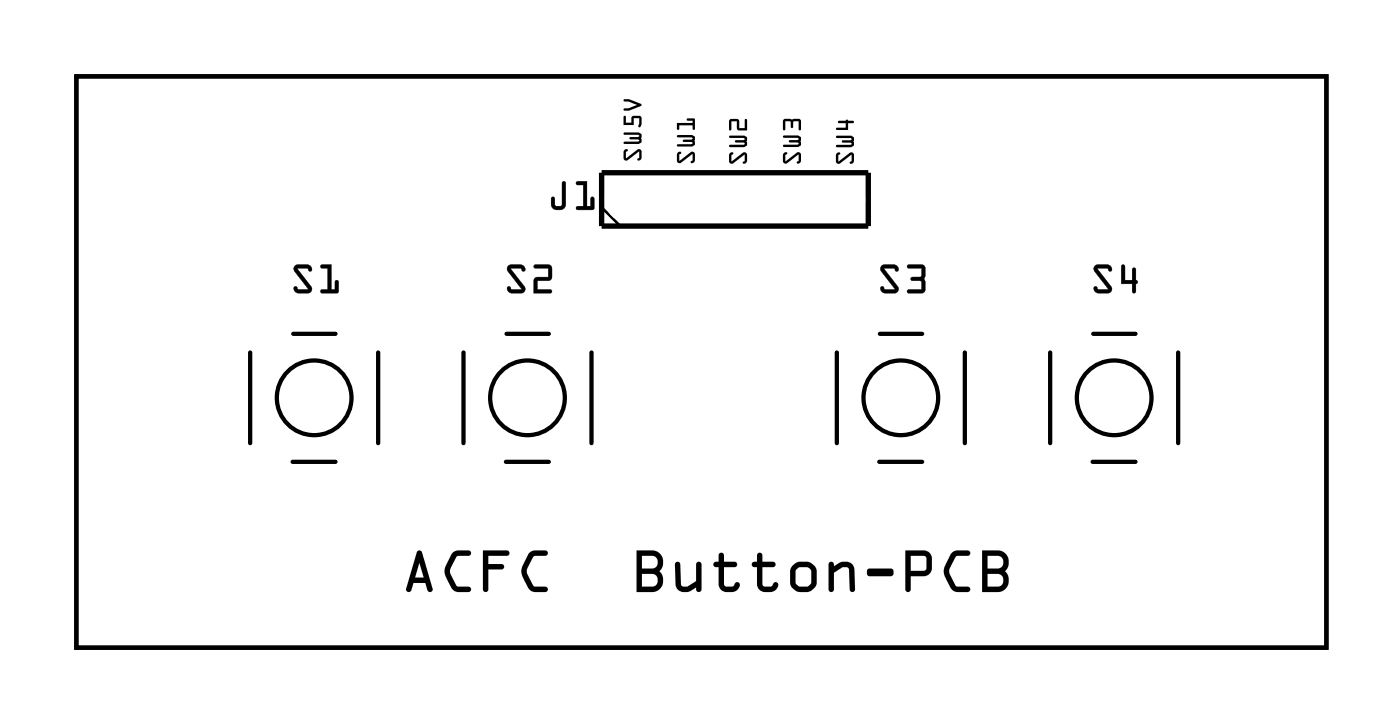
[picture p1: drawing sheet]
<svg xmlns="http://www.w3.org/2000/svg" width="67mm" height="35mm" viewBox="0 0 67 35" stroke-linecap="round" stroke-linejoin="round" font-family="sans-serif">
<g fill="none" stroke="#000" stroke-width=".2">
<path d="M3.6 3.6h59.6v27.2h-59.6zM11.9 16.8v4.3M14 15.9h2M18 16.8v4.3M22.1 16.8v4.3M24.1 15.9h2M28.2 16.8v4.3M39.9 16.8v4.3M41.9 15.9h2M46 16.8v4.3M50 16.8v4.3M52.1 15.9h2"/>
<path d="M56.1 16.8v4.3M13.9 22h2.1M24.1 22h2M41.9 22h2M52 22h2.1"/>
<circle cx="15" cy="18.9" r="1.78"/>
<circle cx="25.1" cy="18.9" r="1.78"/>
<circle cx="42.9" cy="18.9" r="1.78"/>
<circle cx="53.1" cy="18.9" r="1.78"/>
</g>
<path d="M3.6 3.6h59.6v27.2h-59.6z" fill="none" stroke="#000" stroke-width=".05"/>
<g fill="#000">
<path d="M14 12.7l.7-.1 .2 .2a.13 .13 0 0 1-.2 .1 .13 .13 0 0 1-.1-.1h-.4l.6 .8a.21 .21 0 0 1 0 .3 .21 .21 0 0 1-.1 .1h-.6l-.1-.3a.13 .13 0 0 1 .1 0 .13 .13 0 0 1 .1 .1h.5l-.7-.9zM14.1 12.7l-.1 .2 .7 .9h-.5l-.1-.2-.1 .2 .2 .2 .5-.1 .1-.2-.6-.9h.4l.2 .1v-.1l-.2-.2zM15.3 12.6h.5v1.2h.2l-.1-.4a.1 .1 0 0 1 .1-.1 .1 .1 0 0 1 .1 .1v.5l-.8 .1a.1 .1 0 0 1-.1-.1 .1 .1 0 0 1 .1-.1h.3v-1h-.3zM15.3 12.6v.2h.3v1h-.3v.1h.8v-.5h-.1v.4h-.2v-1.2z"/>
<path d="M14 12.7l.6-.1 .2 .1v.2l-.2-.1h-.4l.6 .9-.1 .2-.5 .1-.2-.2 .1-.2 .1 .2h.5l-.7-.9zM15.3 12.6h.5v1.2h.2v-.4l.1-.1v.7l-.8-.1v-.1h.3v-1h-.3z"/>
<path d="M24.2 12.7l.7-.1 .1 .2a.13 .13 0 0 1-.1 .1 .13 .13 0 0 1-.1-.1h-.5l.7 .8a.21 .21 0 0 1 0 .3 .21 .21 0 0 1-.2 .1h-.5l-.2-.3a.13 .13 0 0 1 .2 0 .13 .13 0 0 1 .1 .1h.4l-.6-.9zM24.2 12.7v.2l.7 .9h-.5l-.2-.2v.2l.2 .2 .5-.1 .1-.2-.7-.9h.5l.1 .1 .1-.1-.2-.2zM25.4 12.6h.7l.2 .1-.1 .6-.6 .1v.4h.6a.1 .1 0 0 1 .1 .1 .1 .1 0 0 1-.1 .1h-.8l.1-.8h.6v-.4h-.6zM25.4 12.6l.1 .2h.6v.4l-.6 .1-.1 .7 .8-.1v-.1h-.6v-.4l.6-.1 .1-.6-.2-.1z"/>
<path d="M24.2 12.7l.6-.1 .2 .1-.1 .2-.1-.1h-.5l.7 .9-.1 .2-.5 .1-.2-.2v-.2l.2 .2h.4l-.6-.9zM25.4 12.6h.7l.2 .1-.1 .6-.6 .1v.4h.6v.2h-.8l.1-.8h.6v-.4h-.6z"/>
<path d="M26.8 8.7h.2v1a.37 .37 0 0 1-.4 .3 .37 .37 0 0 1-.4-.3v-.2a.1 .1 0 0 1 .1-.1 .1 .1 0 0 1 .1 .1l.1 .3h.2zM26.8 8.7v1.1h-.4l-.1-.4v.3a.35 .35 0 0 0 .3 .3 .35 .35 0 0 0 .3-.3v-1zM27.5 8.7l.5-.1v1.2h.1v-.3a.1 .1 0 0 1 .1-.1 .1 .1 0 0 1 .1 .1v.5h-.8a.1 .1 0 0 1-.1-.1 .1 .1 0 0 1 .1-.1h.3v-1h-.3zM27.5 8.7v.1h.3v1h-.3l-.1 .1 .8 .1v-.6h-.1v.4h-.2l.1-1.2z"/>
<path d="M26.8 8.7h.1v1a.36 .36 0 0 1-.3 .3 .36 .36 0 0 1-.4-.3l.1-.3h.1v.4h.4zM27.5 8.7l.5-.1v1.2h.1v-.4h.1v.6l-.8-.1 .1-.1h.3v-1h-.3z"/>
<path d="M29.7 7.1h.2l-.1 .1v.3l.7-.4v.5h-.1v-.1v-.3l-.6 .4-.1-.1zM29.7 6.3h.7l.1 .1v.4l-.1 .1h-.7l.1-.2h.6v-.1h-.4l.4-.1-.6-.1zM29.7 5.5h.1v.3h.3v-.3h.4l.1 .4a.09 .09 0 0 1-.1 .1 .09 .09 0 0 1-.1 0v-.4h-.2v.4h-.5zM29.7 4.7h.2l.6 .2v.1l-.5 .3h-.3v-.1l.6-.2-.6-.2z"/>
<path d="M29.7 7.1h.2l-.1 .1v.3l.7-.4 .1 .1-.1 .4h-.1v-.1v-.3l-.6 .4-.1-.1zM29.7 7.1v.4l.1 .1 .6-.4v.3v.1h.1v-.5l-.7 .4v-.3l.1-.1zM29.7 6.3h.7l.1 .1v.4l-.1 .1h-.7l.1-.2h.6v-.1h-.4l.4-.1-.6-.1zM29.7 6.3l.1 .1 .6 .1-.4 .1h.4v.1h-.6l-.1 .2h.7l.1-.1v-.4l-.1-.1zM29.7 5.5h.1v.3h.3v-.3h.4l.1 .1-.1 .4h-.1v-.4h-.2v.4h-.5zM29.7 5.5v.5h.5v-.4h.2v.4a.09 .09 0 0 0 .1 0 .09 .09 0 0 0 .1-.1l-.1-.4h-.4v.3h-.3v-.2zM29.7 4.7h.3l.5 .2v.1l-.5 .3h-.3v-.1l.6-.2-.6-.2zM29.7 4.7v.1l.6 .2-.6 .2v.1h.3l.5-.3v-.1l-.6-.2z"/>
<path d="M32.3 7.3h.1l-.1 .1 .1 .3 .6-.5 .1 .5h-.2l.1-.1v-.3l-.7 .5-.1-.2zM32.3 6.4h.7l.1 .1v.4l-.1 .1h-.7v-.1h.6v-.1l-.4-.1 .5-.1-.7-.1zM32.2 5.9h.8v-.2h-.3l.4-.1v.6h-.1v-.2h-.7v.2z"/>
<path d="M32.3 7.3h.1l-.1 .1 .1 .3 .6-.5 .1 .1v.4h-.2l.1-.1v-.3l-.7 .5-.1-.2zM32.3 7.3l-.1 .3 .1 .2 .7-.5v.3l-.1 .1h.2l-.1-.5-.6 .5-.1-.3 .1-.1zM32.3 6.4h.7l.1 .1v.4l-.1 .1h-.7v-.1h.6v-.1l-.4-.1 .5-.1-.7-.1zM32.3 6.4v.1l.7 .1-.5 .1 .4 .1v.1h-.6v.1h.7l.1-.1v-.4l-.1-.1zM32.2 5.9h.8v-.2h-.3l.4-.1v.6h-.1v-.2h-.7v.2zM32.2 5.9l.1 .3v-.2h.7v.2h.1v-.6l-.4 .1h.3v.2z"/>
<path d="M34.8 7.3h.1l-.1 .1 .1 .3 .6-.4 .1 .4-.2 .1 .1-.2v-.2l-.7 .4-.1-.1zM34.7 6.5h.7h.2v.4l-.2 .1h-.6v-.1h.6v-.1l-.4-.1 .5-.1h-.7zM34.8 5.7h.3l.1 .4h.3v-.4l.1 .5h-.5v-.4h-.3v.4z"/>
<path d="M34.8 7.3h.1l-.1 .1 .1 .3 .6-.4 .1 .1v.3l-.2 .1 .1-.2v-.2l-.7 .4-.1-.1zM34.8 7.3l-.1 .4 .1 .1 .7-.4v.2l-.1 .2 .2-.1-.1-.4-.6 .4-.1-.3 .1-.1zM34.7 6.5h.7h.2v.4l-.2 .1h-.6v-.1h.6v-.1l-.4-.1 .5-.1h-.7zM34.7 6.5l.1 .1h.7l-.5 .1 .4 .1v.1h-.6v.1h.6l.2-.1v-.4h-.2zM34.8 5.7h.3l.1 .4h.3v-.4l.1 .5h-.5v-.4h-.3v.4zM34.8 5.7v.5v-.4h.3v.4h.5l-.1-.5v.4h-.3l-.1-.4z"/>
<path d="M37.3 7.3h.2l-.1 .1v.3l.7-.4v.4l-.2 .1 .1-.2v-.2l-.6 .4-.1-.1zM37.3 6.5h.7h.1v.4l-.1 .1h-.7v-.1h.7v-.1l-.4-.1 .4-.1h-.7zM37.3 5.7h.8v.5h-.1v-.4h-.2l-.1 .3-.1-.3h-.2v.4h-.1z"/>
<path d="M37.3 7.3h.2l-.1 .1v.3l.7-.4v.1v.3l-.2 .1 .1-.2v-.2l-.6 .4-.1-.1zM37.3 7.3v.4l.1 .1 .6-.4v.2l-.1 .2 .2-.1v-.4l-.7 .4v-.3l.1-.1zM37.3 6.5h.7h.1v.4l-.1 .1h-.7v-.1h.7v-.1l-.4-.1 .4-.1h-.7zM37.3 6.5v.1h.7l-.4 .1 .4 .1v.1h-.7v.1h.7l.1-.1v-.4h-.1zM37.3 5.7h.8v.5h-.1v-.4h-.2l-.1 .3-.1-.3h-.2v.4h-.1zM37.3 5.7v.5h.1v-.4h.2l.1 .3 .1-.3h.2v.4h.1v-.5z"/>
<path d="M39.9 7.3h.1l-.1 .1v.3l.7-.4 .1 .4-.2 .1 .1-.1-.1-.3-.6 .4-.1-.1zM39.8 6.5h.7h.2v.4l-.2 .1h-.7l.1-.1h.6v-.1l-.4-.1 .5-.1h-.7zM39.9 5.8l.4-.1 .4 .1-.3 .1v.3h-.5l-.1-.1h.5v-.2h-.4z"/>
<path d="M39.9 7.3h.1l-.1 .1v.3l.7-.4 .1 .1v.3l-.2 .1 .1-.1-.1-.3-.6 .4-.1-.1zM39.9 7.3l-.1 .4 .1 .1 .6-.4 .1 .3-.1 .1 .2-.1-.1-.4-.7 .4v-.3l.1-.1zM39.8 6.5h.7h.2v.4l-.2 .1h-.7l.1-.1h.6v-.1l-.4-.1 .5-.1h-.7zM39.8 6.5l.1 .1h.7l-.5 .1 .4 .1v.1h-.6l-.1 .1h.7l.2-.1v-.4h-.2zM39.9 5.8l.4-.1 .4 .1-.3 .1v.3h-.5l-.1-.1h.5v-.2h-.4zM39.9 5.8v.1h.4v.2h-.5l.1 .1h.5v-.3l.3-.1-.4-.1z"/>
<path d="M42 12.7l.7-.1 .1 .2a.13 .13 0 0 1-.1 .1 .13 .13 0 0 1-.1-.1h-.5l.7 .8a.21 .21 0 0 1 0 .3 .21 .21 0 0 1-.2 .1h-.5l-.2-.3a.13 .13 0 0 1 .2 0 .13 .13 0 0 1 .1 .1h.4l-.6-.9zM42 12.7v.2l.6 .9h-.4l-.2-.2v.2l.2 .2 .5-.1 .1-.2-.7-.9h.5l.1 .1 .1-.1-.2-.2zM43.2 12.6h.7l.2 .2-.1 .5 .1 .6-.2 .1h-.6a.1 .1 0 0 1-.1-.1 .1 .1 0 0 1 .1-.1h.6v-.4h-.4a.1 .1 0 0 1-.1-.1 .1 .1 0 0 1 .1-.1h.4v-.4h-.7zM43.2 12.6l.1 .2h.6v.4h-.5v.1v.1h.5v.4h-.6l-.1 .1h.8l.1-.1-.1-.5v-.6l-.1-.1z"/>
<path d="M42 12.7l.6-.1 .2 .1-.1 .2-.1-.1h-.5l.7 .9-.1 .2-.5 .1-.3-.2 .1-.2 .1 .2h.5l-.6-.9zM43.2 12.6h.7l.2 .1-.1 .6 .1 .5-.1 .1h-.8l.1-.1h.6v-.4h-.5v-.1v-.1h.5v-.4h-.6z"/>
<path d="M52.1 12.7l.7-.1 .2 .2a.13 .13 0 0 1-.2 .1 .13 .13 0 0 1-.1-.1h-.4l.6 .8a.21 .21 0 0 1 0 .3 .21 .21 0 0 1-.1 .1h-.6l-.1-.3a.13 .13 0 0 1 .1 0 .13 .13 0 0 1 .1 .1h.5l-.7-.9zM52.2 12.7l-.1 .2 .7 .9h-.5l-.1-.2-.1 .2 .2 .2 .5-.1 .1-.2-.6-.9h.4l.2 .1v-.1l-.2-.2zM53.4 12.6l.2 .1v.6h.3v-.5a.1 .1 0 0 1 .1-.1 .1 .1 0 0 1 .1 .1v.5a.09 .09 0 0 1 .1 .1 .09 .09 0 0 1-.1 .1v.4a.1 .1 0 0 1-.1 .1 .1 .1 0 0 1-.1-.1v-.4h-.5zM53.4 12.6v.9h.5v.4h.1l.1-.4 .1-.1h-.1v-.6h-.2v.6h-.3v-.7z"/>
<path d="M52.1 12.7l.6-.1 .2 .1v.2l-.2-.1h-.4l.6 .9-.1 .2-.5 .1-.2-.2 .1-.2 .1 .2h.5l-.7-.9zM53.4 12.6l.2 .1v.6h.3v-.5h.2v.5l.1 .1-.1 .1-.1 .5-.1-.1v-.4h-.5z"/>
<path d="M19.9 26.2l.2 .1 .5 1.8a.13 .13 0 0 1-.1 .1 .13 .13 0 0 1-.1-.1l-.1-.3h-.6l-.1 .3a.13 .13 0 0 1-.2 .1 .13 .13 0 0 1-.1-.1zM19.9 26.2l-.6 1.9a.13 .13 0 0 0 .1 .1 .13 .13 0 0 0 .2-.1l.1-.3h.6l.1 .3a.13 .13 0 0 0 .1 .1 .13 .13 0 0 0 .1-.1l-.5-1.8zM20 26.8l-.2 .7h.4zM20 26.8l.2 .7h-.4zM21.5 26.3l.2-.1h.6a.13 .13 0 0 1 .1 .1 .13 .13 0 0 1-.1 .2h-.5l-.4 .7 .4 .7h.5a.13 .13 0 0 1 .1 .2 .13 .13 0 0 1-.1 .1l-.7-.1-.4-.8a1.14 1.14 0 0 1 .3-.9zM21.5 26.3l-.3 .6a1.16 1.16 0 0 0 .6 1.3h.5a.13 .13 0 0 0 .1-.1 .13 .13 0 0 0-.1-.2h-.5l-.4-.7 .4-.7h.5a.13 .13 0 0 0 .1-.2 .13 .13 0 0 0-.1-.1h-.6zM23 26.2h1.1a.13 .13 0 0 1 .2 .1 .14 .14 0 0 1-.2 .2h-.8v.4h.6a.13 .13 0 0 1 .1 .1 .13 .13 0 0 1-.1 .1h-.6v1a.13 .13 0 0 1-.2 .1 .13 .13 0 0 1-.1-.1zM23 26.2v1.9a.13 .13 0 0 0 .1 .1 .13 .13 0 0 0 .2-.1v-1h.6a.13 .13 0 0 0 .1-.1 .13 .13 0 0 0-.1-.1h-.6v-.4h.8a.14 .14 0 0 0 .2-.2 .13 .13 0 0 0-.2-.1zM25.2 26.3l.2-.1h.6a.13 .13 0 0 1 .1 .1 .13 .13 0 0 1-.1 .2h-.6l-.3 .7 .3 .7h.6a.13 .13 0 0 1 .1 .2 .13 .13 0 0 1-.1 .1l-.7-.1-.5-.8a1.14 1.14 0 0 1 .3-.9zM25.2 26.3l-.3 .6a1.16 1.16 0 0 0 .6 1.3h.5a.13 .13 0 0 0 .1-.1 .13 .13 0 0 0-.1-.2h-.6l-.3-.7 .3-.7h.6a.13 .13 0 0 0 .1-.2 .13 .13 0 0 0-.1-.1h-.6zM30.3 26.2h.8a.58 .58 0 0 1 .5 .4 .58 .58 0 0 1-.2 .6 .58 .58 0 0 1 .2 .6 .58 .58 0 0 1-.5 .4h-.8zM30.3 26.2v2h.8a.57 .57 0 0 0 .5-.4 .57 .57 0 0 0-.2-.6 .58 .58 0 0 0 .1-.6 .58 .58 0 0 0-.4-.4zM30.6 27.3v.6h.5a.31 .31 0 0 0 .2-.3 .31 .31 0 0 0-.2-.3zM30.6 27.3h.5a.31 .31 0 0 1 .2 .3 .31 .31 0 0 1-.2 .3h-.5zM30.6 26.5v.6h.5a.3 .3 0 0 0 .2-.3 .3 .3 0 0 0-.2-.3zM30.6 26.5h.5a.31 .31 0 0 1 .2 .3 .31 .31 0 0 1-.2 .3h-.5zM32.2 26.8h.2v1l.2 .1h.1l.5-.2v-.8a.13 .13 0 0 1 .1-.2 .13 .13 0 0 1 .1 .2v1.2a.13 .13 0 0 1-.1 .1 .13 .13 0 0 1-.1-.1v-.1a.57 .57 0 0 1-1-.2zM32.2 26.8v1a.46 .46 0 0 0 .7 .3l.3-.1v.1a.13 .13 0 0 0 .1 .1 .13 .13 0 0 0 .1-.1v-1.2a.13 .13 0 0 0-.1-.1 .13 .13 0 0 0-.1 .1v.8l-.5 .2h-.1l-.2-.1v-1zM34.3 26.4h.2v.4l.5-.1a.13 .13 0 0 1 .1 .2 .13 .13 0 0 1-.1 .1h-.5v.9h.1h.4a.14 .14 0 0 1 .1-.2 .14 .14 0 0 1 .1 .2 .54 .54 0 0 1-.5 .3 .54 .54 0 0 1-.5-.4v-.8h-.1a.13 .13 0 0 1-.1-.1 .13 .13 0 0 1 .1-.2l.1 .1zM34.3 26.4l-.1 .4h-.1a.13 .13 0 0 0-.1 .1 .13 .13 0 0 0 .1 .1h.1v.8a.54 .54 0 0 0 .5 .4 .54 .54 0 0 0 .5-.3 .15 .15 0 0 0-.1-.2 .15 .15 0 0 0-.2 .2h-.3h-.1v-.9h.5a.13 .13 0 0 0 .1-.1 .13 .13 0 0 0-.1-.1h-.5v-.4zM36.1 26.4h.2v.4l.5-.1a.13 .13 0 0 1 .1 .2 .13 .13 0 0 1-.1 .1h-.5v.9h.1h.4a.14 .14 0 0 1 .1-.2 .14 .14 0 0 1 .2 .2 .54 .54 0 0 1-.6 .3 .54 .54 0 0 1-.4-.4v-.8h-.2a.13 .13 0 0 1-.1-.1 .13 .13 0 0 1 .1-.2l.2 .1zM36.1 26.4v.4h-.2a.13 .13 0 0 0-.1 .1 .13 .13 0 0 0 .1 .1h.2v.8a.54 .54 0 0 0 .4 .4 .54 .54 0 0 0 .6-.3 .15 .15 0 0 0-.2-.2 .15 .15 0 0 0-.1 .2h-.4h-.1v-.9h.5a.13 .13 0 0 0 .1-.1 .13 .13 0 0 0-.1-.1h-.5v-.4zM37.7 26.9l.4-.2 .4 .1 .3 .1a1.02 1.02 0 0 1 .1 .9l-.1 .2-.2 .2h-.6l-.2-.2a1.06 1.06 0 0 1-.2-.9zM37.7 26.9l-.1 .2a1.05 1.05 0 0 0 .2 .9l.2 .2h.6l.2-.3 .1-.1a1.02 1.02 0 0 0-.1-.9l-.4-.1a.64 .64 0 0 0-.7 .1zM37.9 27.1v.7l.2 .1h.4l.1-.2v-.6l-.2-.1h-.3zM37.9 27.1l.2-.1h.3l.2 .1v.6l-.1 .2h-.4l-.2-.1zM39.5 26.8h.2v.2a.57 .57 0 0 1 1 .1v1a.13 .13 0 0 1-.1 .1 .13 .13 0 0 1-.1-.1l-.1-1-.1-.1h-.2l-.4 .3v.8a.13 .13 0 0 1-.1 .1 .13 .13 0 0 1-.1-.1zM39.5 26.8v1.3a.13 .13 0 0 0 .1 .1 .13 .13 0 0 0 .1-.1v-.8l.4-.3h.2l.1 .1 .1 1a.13 .13 0 0 0 .1 .1 .13 .13 0 0 0 .1-.1v-1a.46 .46 0 0 0-.7-.3l-.3 .2v-.2zM41.3 27.1h1.1a.19 .19 0 0 1 .2 .2 .19 .19 0 0 1-.2 .1h-1l-.1-.1zM41.3 27.1v.2l.1 .1h1a.19 .19 0 0 0 .2-.1 .19 .19 0 0 0-.2-.2zM43.1 26.2h.9a.39 .39 0 0 1 .4 .4v.5a.39 .39 0 0 1-.4 .3h-.6v.7a.13 .13 0 0 1-.2 .1 .13 .13 0 0 1-.1-.1zM43.1 26.2v1.9a.13 .13 0 0 0 .1 .1 .13 .13 0 0 0 .2-.1v-.7h.6a.39 .39 0 0 0 .4-.3v-.5a.39 .39 0 0 0-.4-.4zM43.4 26.5v.7l.7-.1v-.6zM43.4 26.5h.7v.6l-.7 .1zM45.3 26.3l.2-.1h.6a.13 .13 0 0 1 .1 .1 .13 .13 0 0 1-.1 .2h-.6l-.3 .7 .3 .7h.6a.13 .13 0 0 1 .1 .2 .13 .13 0 0 1-.1 .1l-.7-.1-.4-.8a1.14 1.14 0 0 1 .3-.9zM45.3 26.3l-.3 .6a1.16 1.16 0 0 0 .6 1.3h.5a.13 .13 0 0 0 .1-.1 .13 .13 0 0 0-.1-.2h-.6l-.3-.7 .3-.7h.6a.13 .13 0 0 0 .1-.2 .13 .13 0 0 0-.1-.1h-.6zM46.8 26.2h.7a.58 .58 0 0 1 .5 .4 .58 .58 0 0 1-.1 .6 .58 .58 0 0 1 .1 .6 .58 .58 0 0 1-.5 .4h-.7zM46.8 26.2v2h.7a.57 .57 0 0 0 .5-.4 .57 .57 0 0 0-.1-.6 .58 .58 0 0 0 .1-.6 .58 .58 0 0 0-.5-.4zM47 27.3v.6h.5a.31 .31 0 0 0 .3-.3 .31 .31 0 0 0-.3-.3zM47 27.3h.5a.31 .31 0 0 1 .3 .3 .31 .31 0 0 1-.3 .3h-.5zM47 26.5v.6h.5a.3 .3 0 0 0 .3-.3 .3 .3 0 0 0-.3-.3zM47 26.5h.5a.31 .31 0 0 1 .3 .3 .31 .31 0 0 1-.3 .3h-.5z"/>
<path d="M19.9 26.2l.2 .1 .5 1.8a.13 .13 0 0 1-.1 .1 .13 .13 0 0 1-.1-.1l-.1-.3h-.6l-.1 .3a.13 .13 0 0 1-.2 .1 .13 .13 0 0 1-.1-.1zM20 26.8l-.2 .7h.4zM21.5 26.3l.2-.1h.6a.13 .13 0 0 1 .1 .1 .13 .13 0 0 1-.1 .2h-.5l-.4 .7 .4 .7h.5a.13 .13 0 0 1 .1 .2 .13 .13 0 0 1-.1 .1h-.5a1.02 1.02 0 0 1-.6-1zM23 26.2h1.1a.13 .13 0 0 1 .2 .1 .14 .14 0 0 1-.2 .2h-.8v.4h.6a.13 .13 0 0 1 .1 .1 .13 .13 0 0 1-.1 .1h-.6v1a.13 .13 0 0 1-.2 .1 .13 .13 0 0 1-.1-.1zM25.2 26.3l.2-.1h.6a.13 .13 0 0 1 .1 .1 .13 .13 0 0 1-.1 .2h-.6l-.3 .7 .3 .7h.6a.13 .13 0 0 1 .1 .2 .13 .13 0 0 1-.1 .1h-.5a1.02 1.02 0 0 1-.7-1zM30.3 26.2h.8a.57 .57 0 0 1 .5 .4 .57 .57 0 0 1-.2 .6 .57 .57 0 0 1 .2 .6 .57 .57 0 0 1-.5 .4h-.8zM30.6 27.3v.6h.5a.31 .31 0 0 0 .2-.3 .31 .31 0 0 0-.2-.3zM30.6 26.5v.6h.5a.31 .31 0 0 0 .2-.3 .31 .31 0 0 0-.2-.3zM32.2 26.8h.2v1l.2 .1h.1l.5-.2v-.8a.13 .13 0 0 1 .1-.1 .13 .13 0 0 1 .1 .1v1.2a.13 .13 0 0 1-.1 .1 .13 .13 0 0 1-.1-.1v-.1a.55 .55 0 0 1-.6 .2 .55 .55 0 0 1-.4-.4zM34.3 26.4h.2v.4h.5a.13 .13 0 0 1 .1 .1 .13 .13 0 0 1-.1 .1h-.5v.9h.1h.4a.14 .14 0 0 1 .1-.2 .14 .14 0 0 1 .1 .2 .54 .54 0 0 1-.5 .3 .54 .54 0 0 1-.5-.4v-.8h-.1a.13 .13 0 0 1-.1-.1 .13 .13 0 0 1 .1-.1h.1zM36.1 26.4h.2v.4h.5a.13 .13 0 0 1 .1 .1 .13 .13 0 0 1-.1 .1h-.5v.9h.1h.4a.14 .14 0 0 1 .1-.2 .14 .14 0 0 1 .2 .2 .54 .54 0 0 1-.6 .3 .54 .54 0 0 1-.4-.4v-.8h-.2a.13 .13 0 0 1-.1-.1 .13 .13 0 0 1 .1-.1h.2zM37.7 26.9h.1a.64 .64 0 0 1 .7-.1l.3 .1a1.02 1.02 0 0 1 .1 .9l-.1 .2-.2 .2h-.6l-.2-.2a1.05 1.05 0 0 1-.2-.9zM37.9 27.1v.7l.2 .1h.4l.1-.2v-.6l-.2-.1h-.3zM39.5 26.8h.2v.2a.55 .55 0 0 1 .6-.3 .55 .55 0 0 1 .4 .4v1a.13 .13 0 0 1-.1 .1 .13 .13 0 0 1-.1-.1l-.1-1-.1-.1h-.2l-.4 .3v.8a.13 .13 0 0 1-.1 .1 .13 .13 0 0 1-.1-.1zM41.3 27.1h1.1a.19 .19 0 0 1 .2 .2 .19 .19 0 0 1-.2 .1h-1l-.1-.1zM43.1 26.2h.9a.39 .39 0 0 1 .4 .4v.5a.39 .39 0 0 1-.4 .3h-.6v.7a.13 .13 0 0 1-.2 .1 .13 .13 0 0 1-.1-.1zM43.4 26.5v.7l.7-.1v-.6zM45.3 26.3l.2-.1h.6a.13 .13 0 0 1 .1 .1 .13 .13 0 0 1-.1 .2h-.6l-.3 .7 .3 .7h.6a.13 .13 0 0 1 .1 .2 .13 .13 0 0 1-.1 .1h-.5a1.02 1.02 0 0 1-.7-1zM46.8 26.2h.7a.57 .57 0 0 1 .5 .4 .57 .57 0 0 1-.1 .6 .57 .57 0 0 1 .1 .6 .57 .57 0 0 1-.5 .4h-.7zM47 27.3v.6h.5a.31 .31 0 0 0 .3-.3 .31 .31 0 0 0-.3-.3zM47 26.5v.6h.5a.31 .31 0 0 0 .3-.3 .31 .31 0 0 0-.3-.3z"/>
</g>
<path d="M28.7 8.2h12.7v2.6h-12.7z" fill="none" stroke="#000" stroke-width=".25"/>
<path d="M28.7 9.9l.8 .9" fill="none" stroke="#000" stroke-width=".13"/>
<circle cx="29.9" cy="9.5" r=".74" fill="#fff"/>
<circle cx="29.9" cy="9.5" r=".74" fill="none" stroke="#fff" stroke-width=".76" stroke-linecap="butt"/>
<circle cx="32.5" cy="9.5" r=".74" fill="#fff"/>
<circle cx="32.5" cy="9.5" r=".74" fill="none" stroke="#fff" stroke-width=".76" stroke-linecap="butt"/>
<circle cx="35" cy="9.5" r=".74" fill="#fff"/>
<circle cx="35" cy="9.5" r=".74" fill="none" stroke="#fff" stroke-width=".76" stroke-linecap="butt"/>
<circle cx="37.5" cy="9.5" r=".74" fill="#fff"/>
<circle cx="37.5" cy="9.5" r=".74" fill="none" stroke="#fff" stroke-width=".76" stroke-linecap="butt"/>
<circle cx="40.1" cy="9.5" r=".74" fill="#fff"/>
<circle cx="40.1" cy="9.5" r=".74" fill="none" stroke="#fff" stroke-width=".76" stroke-linecap="butt"/>
<circle cx="50.8" cy="22.2" r=".72" fill="#fff"/>
<circle cx="50.8" cy="22.2" r=".72" fill="none" stroke="#fff" stroke-width=".69" stroke-linecap="butt"/>
<circle cx="50.8" cy="15.7" r=".72" fill="#fff"/>
<circle cx="50.8" cy="15.7" r=".72" fill="none" stroke="#fff" stroke-width=".69" stroke-linecap="butt"/>
<circle cx="55.3" cy="22.2" r=".72" fill="#fff"/>
<circle cx="55.3" cy="22.2" r=".72" fill="none" stroke="#fff" stroke-width=".69" stroke-linecap="butt"/>
<circle cx="55.3" cy="15.7" r=".72" fill="#fff"/>
<circle cx="55.3" cy="15.7" r=".72" fill="none" stroke="#fff" stroke-width=".69" stroke-linecap="butt"/>
<circle cx="50.8" cy="22.2" r=".72" fill="#fff"/>
<circle cx="50.8" cy="22.2" r=".72" fill="none" stroke="#fff" stroke-width=".69" stroke-linecap="butt"/>
<circle cx="50.8" cy="15.7" r=".72" fill="#fff"/>
<circle cx="50.8" cy="15.7" r=".72" fill="none" stroke="#fff" stroke-width=".69" stroke-linecap="butt"/>
<circle cx="55.3" cy="22.2" r=".72" fill="#fff"/>
<circle cx="55.3" cy="22.2" r=".72" fill="none" stroke="#fff" stroke-width=".69" stroke-linecap="butt"/>
<circle cx="55.3" cy="15.7" r=".72" fill="#fff"/>
<circle cx="55.3" cy="15.7" r=".72" fill="none" stroke="#fff" stroke-width=".69" stroke-linecap="butt"/>
<circle cx="40.6" cy="22.2" r=".72" fill="#fff"/>
<circle cx="40.6" cy="22.2" r=".72" fill="none" stroke="#fff" stroke-width=".69" stroke-linecap="butt"/>
<circle cx="40.6" cy="15.7" r=".72" fill="#fff"/>
<circle cx="40.6" cy="15.7" r=".72" fill="none" stroke="#fff" stroke-width=".69" stroke-linecap="butt"/>
<circle cx="45.2" cy="22.2" r=".72" fill="#fff"/>
<circle cx="45.2" cy="22.2" r=".72" fill="none" stroke="#fff" stroke-width=".69" stroke-linecap="butt"/>
<circle cx="45.2" cy="15.7" r=".72" fill="#fff"/>
<circle cx="45.2" cy="15.7" r=".72" fill="none" stroke="#fff" stroke-width=".69" stroke-linecap="butt"/>
<circle cx="40.6" cy="22.2" r=".72" fill="#fff"/>
<circle cx="40.6" cy="22.2" r=".72" fill="none" stroke="#fff" stroke-width=".69" stroke-linecap="butt"/>
<circle cx="40.6" cy="15.7" r=".72" fill="#fff"/>
<circle cx="40.6" cy="15.7" r=".72" fill="none" stroke="#fff" stroke-width=".69" stroke-linecap="butt"/>
<circle cx="45.2" cy="22.2" r=".72" fill="#fff"/>
<circle cx="45.2" cy="22.2" r=".72" fill="none" stroke="#fff" stroke-width=".69" stroke-linecap="butt"/>
<circle cx="45.2" cy="15.7" r=".72" fill="#fff"/>
<circle cx="45.2" cy="15.7" r=".72" fill="none" stroke="#fff" stroke-width=".69" stroke-linecap="butt"/>
<circle cx="22.9" cy="22.2" r=".72" fill="#fff"/>
<circle cx="22.9" cy="22.2" r=".72" fill="none" stroke="#fff" stroke-width=".69" stroke-linecap="butt"/>
<circle cx="22.9" cy="15.7" r=".72" fill="#fff"/>
<circle cx="22.9" cy="15.7" r=".72" fill="none" stroke="#fff" stroke-width=".69" stroke-linecap="butt"/>
<circle cx="27.4" cy="22.2" r=".72" fill="#fff"/>
<circle cx="27.4" cy="22.2" r=".72" fill="none" stroke="#fff" stroke-width=".69" stroke-linecap="butt"/>
<circle cx="27.4" cy="15.7" r=".72" fill="#fff"/>
<circle cx="27.4" cy="15.7" r=".72" fill="none" stroke="#fff" stroke-width=".69" stroke-linecap="butt"/>
<circle cx="22.9" cy="22.2" r=".72" fill="#fff"/>
<circle cx="22.9" cy="22.2" r=".72" fill="none" stroke="#fff" stroke-width=".69" stroke-linecap="butt"/>
<circle cx="22.9" cy="15.7" r=".72" fill="#fff"/>
<circle cx="22.9" cy="15.7" r=".72" fill="none" stroke="#fff" stroke-width=".69" stroke-linecap="butt"/>
<circle cx="27.4" cy="22.2" r=".72" fill="#fff"/>
<circle cx="27.4" cy="22.2" r=".72" fill="none" stroke="#fff" stroke-width=".69" stroke-linecap="butt"/>
<circle cx="27.4" cy="15.7" r=".72" fill="#fff"/>
<circle cx="27.4" cy="15.7" r=".72" fill="none" stroke="#fff" stroke-width=".69" stroke-linecap="butt"/>
<circle cx="12.7" cy="22.2" r=".72" fill="#fff"/>
<circle cx="12.7" cy="22.2" r=".72" fill="none" stroke="#fff" stroke-width=".69" stroke-linecap="butt"/>
<circle cx="12.7" cy="15.7" r=".72" fill="#fff"/>
<circle cx="12.7" cy="15.7" r=".72" fill="none" stroke="#fff" stroke-width=".69" stroke-linecap="butt"/>
<circle cx="17.2" cy="22.2" r=".72" fill="#fff"/>
<circle cx="17.2" cy="22.2" r=".72" fill="none" stroke="#fff" stroke-width=".69" stroke-linecap="butt"/>
<circle cx="17.2" cy="15.7" r=".72" fill="#fff"/>
<circle cx="17.2" cy="15.7" r=".72" fill="none" stroke="#fff" stroke-width=".69" stroke-linecap="butt"/>
<circle cx="12.7" cy="22.2" r=".72" fill="#fff"/>
<circle cx="12.7" cy="22.2" r=".72" fill="none" stroke="#fff" stroke-width=".69" stroke-linecap="butt"/>
<circle cx="12.7" cy="15.7" r=".72" fill="#fff"/>
<circle cx="12.7" cy="15.7" r=".72" fill="none" stroke="#fff" stroke-width=".69" stroke-linecap="butt"/>
<circle cx="17.2" cy="22.2" r=".72" fill="#fff"/>
<circle cx="17.2" cy="22.2" r=".72" fill="none" stroke="#fff" stroke-width=".69" stroke-linecap="butt"/>
<circle cx="17.2" cy="15.7" r=".72" fill="#fff"/>
<circle cx="17.2" cy="15.7" r=".72" fill="none" stroke="#fff" stroke-width=".69" stroke-linecap="butt"/>
<circle cx="7.1" cy="7" r="1.1" fill="#fff"/>
<circle cx="7.1" cy="7" r="1.1" fill="none" stroke="#fff" stroke-width=".25"/>
<circle cx="7.1" cy="27.3" r="1.1" fill="#fff"/>
<circle cx="7.1" cy="27.3" r="1.1" fill="none" stroke="#fff" stroke-width=".25"/>
<circle cx="60.4" cy="27.3" r="1.1" fill="#fff"/>
<circle cx="60.4" cy="27.3" r="1.1" fill="none" stroke="#fff" stroke-width=".25"/>
<circle cx="60.4" cy="7" r="1.1" fill="#fff"/>
<circle cx="60.4" cy="7" r="1.1" fill="none" stroke="#fff" stroke-width=".25"/>
</svg>
